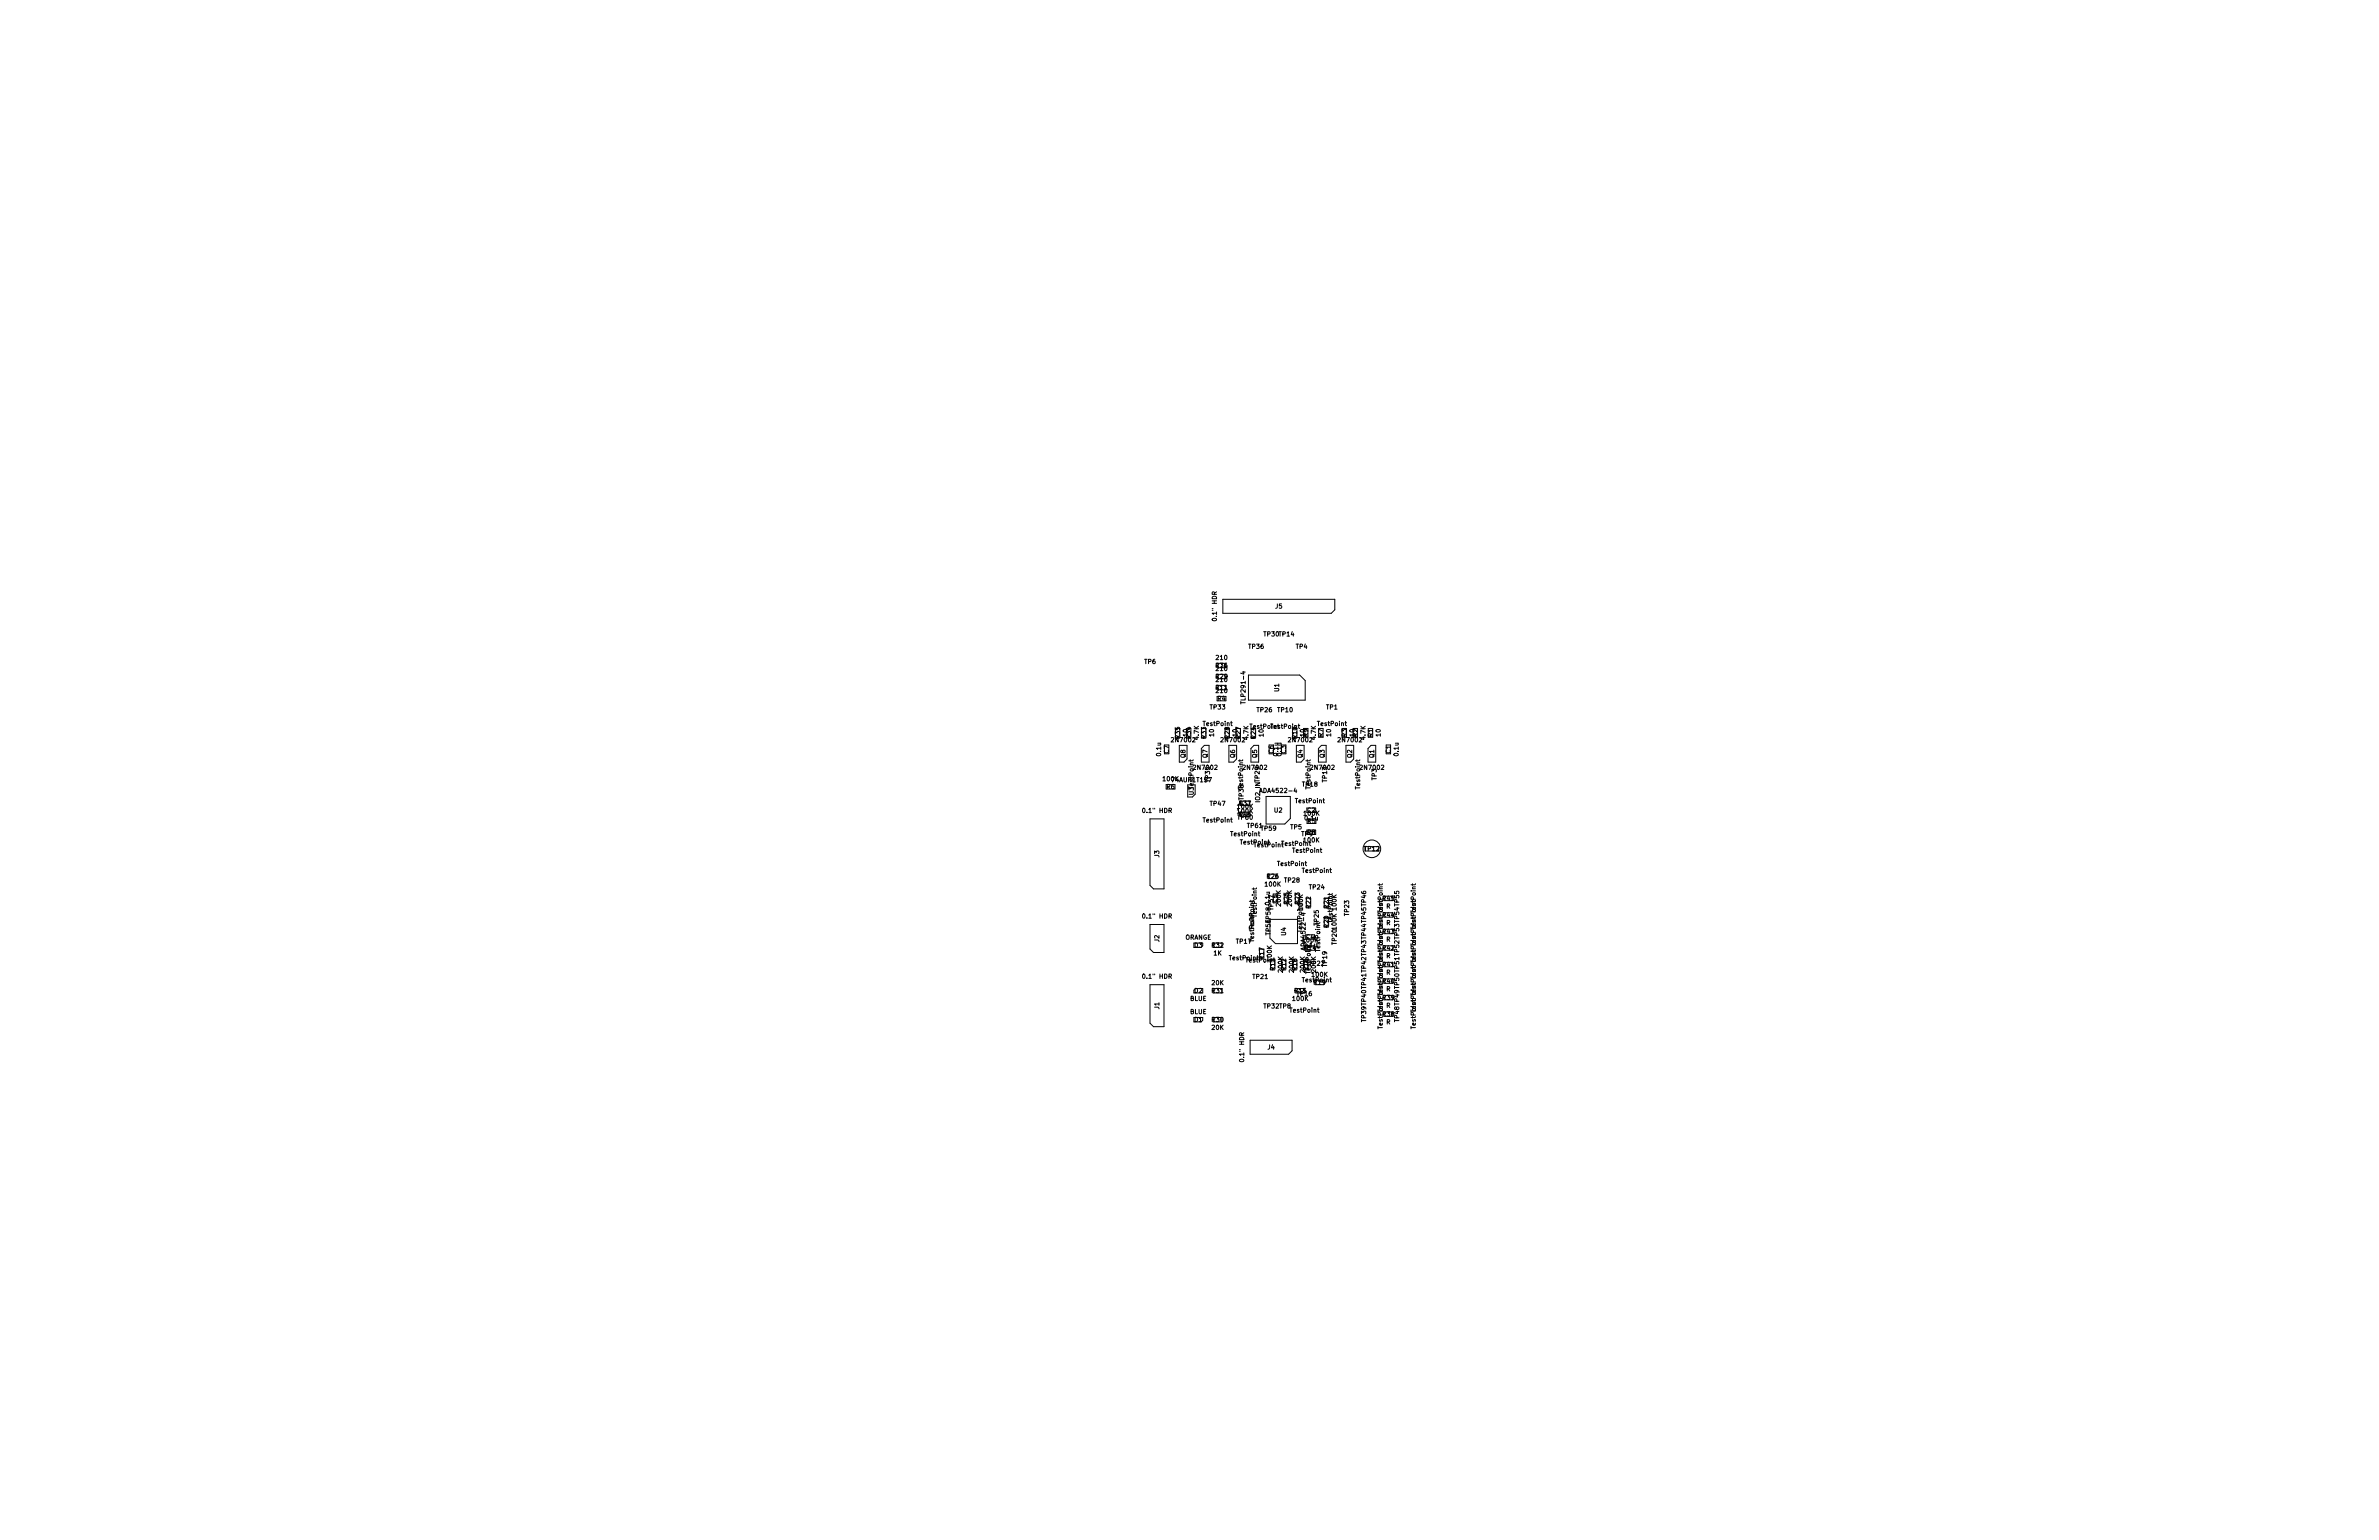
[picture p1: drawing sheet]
<svg xmlns="http://www.w3.org/2000/svg" width="432mm" height="279mm" viewBox="0 0 432 279" stroke-linecap="round" stroke-linejoin="round" font-family="sans-serif">
<defs><g id="words">
<g font-size="1.1">
<text x="220.8" y="112.4" transform="rotate(-90 220.8 112.4)">0.1&quot; HDR</text>
<text x="231.5" y="110.4">J5</text>
<text x="220.8" y="119.7">210</text>
<text x="226.7" y="117.7">TP36</text>
<text x="229.4" y="115.5">TP30TP14</text>
<text x="235.2" y="117.7">TP4</text>
<text x="207.7" y="120.5">TP6</text>
<text x="220.7" y="125.2">R11</text>
<text x="220.7" y="123.2">R29</text>
<text x="220.7" y="121.2">R36</text>
<text x="220.8" y="125.7">210</text>
<text x="220.8" y="123.7">210</text>
<text x="220.8" y="121.7">210</text>
<text x="232.1" y="125.5" transform="rotate(-90 232.1 125.5)">U1</text>
<text x="218.5" y="131.7">TestPoint</text>
<text x="219.7" y="128.7">TP33</text>
<text x="221" y="127.2">R4</text>
<text x="226.1" y="127.2" transform="rotate(-90 226.1 127.2)">TLP291-4</text>
<text x="228.2" y="129.2">TP26</text>
<text x="231.9" y="129.2">TP10</text>
<text x="239.2" y="131.7">TestPoint</text>
<text x="240.7" y="128.7">TP1</text>
<text x="210.7" y="137.1" transform="rotate(-90 210.7 137.1)">0.1u</text>
<text x="212.1" y="136.7" transform="rotate(-90 212.1 136.7)">C7</text>
<text x="212.8" y="134.6">2N7002</text>
<text x="214.1" y="134" transform="rotate(-90 214.1 134)">R35</text>
<text x="215.1" y="137.5" transform="rotate(-90 215.1 137.5)">Q8</text>
<text x="215.6" y="133.6" transform="rotate(-90 215.6 133.6)">10</text>
<text x="216.1" y="134" transform="rotate(-90 216.1 134)">R34</text>
<text x="217.6" y="134.1" transform="rotate(-90 217.6 134.1)">4.7K</text>
<text x="218.9" y="134" transform="rotate(-90 218.9 134)">R33</text>
<text x="219.1" y="137.5" transform="rotate(-90 219.1 137.5)">Q7</text>
<text x="220.3" y="133.6" transform="rotate(-90 220.3 133.6)">10</text>
<text x="221.8" y="134.6">2N7002</text>
<text x="223.1" y="134" transform="rotate(-90 223.1 134)">R28</text>
<text x="224.1" y="137.5" transform="rotate(-90 224.1 137.5)">Q6</text>
<text x="224.6" y="133.6" transform="rotate(-90 224.6 133.6)">10</text>
<text x="225.1" y="134" transform="rotate(-90 225.1 134)">R27</text>
<text x="226.6" y="134.1" transform="rotate(-90 226.6 134.1)">4.7K</text>
<text x="227" y="132.2">TestPoint</text>
<text x="227.9" y="134" transform="rotate(-90 227.9 134)">R24</text>
<text x="228.1" y="137.5" transform="rotate(-90 228.1 137.5)">Q5</text>
<text x="229.3" y="133.6" transform="rotate(-90 229.3 133.6)">10</text>
<text x="230.7" y="132.2">TestPoint</text>
<text x="231.1" y="136.7" transform="rotate(-90 231.1 136.7)">C6</text>
<text x="232" y="137.1" transform="rotate(-90 232 137.1)">0.1u</text>
<text x="232.6" y="137.1" transform="rotate(-90 232.6 137.1)">0.1u</text>
<text x="233.4" y="136.7" transform="rotate(-90 233.4 136.7)">C3</text>
<text x="234" y="134.6">2N7002</text>
<text x="235.4" y="134" transform="rotate(-90 235.4 134)">R10</text>
<text x="236.4" y="137.5" transform="rotate(-90 236.4 137.5)">Q4</text>
<text x="236.8" y="133.6" transform="rotate(-90 236.8 133.6)">10</text>
<text x="237.4" y="133.7" transform="rotate(-90 237.4 133.7)">R9</text>
<text x="238.8" y="134.1" transform="rotate(-90 238.8 134.1)">4.7K</text>
<text x="240.1" y="133.7" transform="rotate(-90 240.1 133.7)">R7</text>
<text x="240.4" y="137.5" transform="rotate(-90 240.4 137.5)">Q3</text>
<text x="241.6" y="133.6" transform="rotate(-90 241.6 133.6)">10</text>
<text x="243" y="134.6">2N7002</text>
<text x="244.4" y="133.7" transform="rotate(-90 244.4 133.7)">R3</text>
<text x="245.4" y="137.5" transform="rotate(-90 245.4 137.5)">Q2</text>
<text x="245.8" y="133.6" transform="rotate(-90 245.8 133.6)">10</text>
<text x="246.4" y="133.7" transform="rotate(-90 246.4 133.7)">R2</text>
<text x="247.8" y="134.1" transform="rotate(-90 247.8 134.1)">4.7K</text>
<text x="249.2" y="133.7" transform="rotate(-90 249.2 133.7)">R1</text>
<text x="249.4" y="137.5" transform="rotate(-90 249.4 137.5)">Q1</text>
<text x="250.6" y="133.6" transform="rotate(-90 250.6 133.6)">10</text>
<text x="252.4" y="136.7" transform="rotate(-90 252.4 136.7)">C1</text>
<text x="253.8" y="137.1" transform="rotate(-90 253.8 137.1)">0.1u</text>
<text x="211.1" y="141.7">100K</text>
<text x="211.8" y="143.2">R6</text>
<text x="212.9" y="141.9">74AUP1T157</text>
<text x="216.8" y="139.6">2N7002</text>
<text x="219.6" y="141.8" transform="rotate(-90 219.6 141.8)">TP35</text>
<text x="225.6" y="143" transform="rotate(-90 225.6 143)">TestPoint</text>
<text x="225.8" y="139.6">2N7002</text>
<text x="229.1" y="143.9">ADA4522-4</text>
<text x="236.4" y="142.7">TP18</text>
<text x="237.8" y="143" transform="rotate(-90 237.8 143)">TestPoint</text>
<text x="238" y="139.6">2N7002</text>
<text x="240.8" y="141.8" transform="rotate(-90 240.8 141.8)">TP13</text>
<text x="246.8" y="143" transform="rotate(-90 246.8 143)">TestPoint</text>
<text x="247" y="139.6">2N7002</text>
<text x="249.8" y="141.5" transform="rotate(-90 249.8 141.5)">TP3</text>
<text x="207.6" y="147.5">0.1&quot; HDR</text>
<text x="216.7" y="144.2" transform="rotate(-90 216.7 144.2)">U3TestPoint</text>
<text x="218.5" y="149.2">TestPoint</text>
<text x="219.7" y="146.2">TP47</text>
<text x="224.6" y="147.6">100K</text>
<text x="224.6" y="146.7">100K</text>
<text x="224.7" y="148.7">TP60</text>
<text x="224.9" y="146.2">R37</text>
<text x="224.9" y="148.2">R46</text>
<text x="225.7" y="145.1" transform="rotate(-90 225.7 145.1)">TP38</text>
<text x="228.7" y="145.5" transform="rotate(-90 228.7 145.5)">IO2_INTP29</text>
<text x="231.3" y="147.4">U2</text>
<text x="235.2" y="145.7">TestPoint</text>
<text x="236.7" y="148">100K</text>
<text x="236.9" y="148.8">0.1u</text>
<text x="237.3" y="147.4">C2</text>
<text x="237.3" y="149.4">R5</text>
<text x="210.4" y="155.5" transform="rotate(-90 210.4 155.5)">J3</text>
<text x="223.5" y="151.7">TestPoint</text>
<text x="226.4" y="150.2">TP61</text>
<text x="227.7" y="153.7">TestPointTestPoint</text>
<text x="228.9" y="150.7">TP59</text>
<text x="234.2" y="150.5">TP5</text>
<text x="234.7" y="154.7">TestPoint</text>
<text x="236.2" y="151.7">TP9</text>
<text x="236.7" y="152.8">100K</text>
<text x="237.3" y="151.4">R8</text>
<text x="247.7" y="154.4">TP12</text>
<text x="229.7" y="160.8">100K</text>
<text x="230" y="159.4">R26</text>
<text x="232" y="157.1">TestPoint</text>
<text x="233.2" y="160.1">TP28</text>
<text x="236.5" y="158.3">TestPoint</text>
<text x="237.7" y="161.3">TP24</text>
<text x="207.6" y="166.6">0.1&quot; HDR</text>
<text x="228.1" y="166.3" transform="rotate(-90 228.1 166.3)">TestPoint</text>
<text x="230.5" y="164.1" transform="rotate(-90 230.5 164.1)">0.1u</text>
<text x="231.1" y="165.1" transform="rotate(-90 231.1 165.1)">TP57</text>
<text x="231.9" y="163.7" transform="rotate(-90 231.9 163.7)">C5</text>
<text x="232.5" y="164.3" transform="rotate(-90 232.5 164.3)">200K</text>
<text x="233.9" y="164" transform="rotate(-90 233.9 164)">R25</text>
<text x="234.5" y="164.3" transform="rotate(-90 234.5 164.3)">200K</text>
<text x="235.9" y="164" transform="rotate(-90 235.9 164)">R23</text>
<text x="236.5" y="165.1" transform="rotate(-90 236.5 165.1)">100K</text>
<text x="237.9" y="164.8" transform="rotate(-90 237.9 164.8)">R22</text>
<text x="241.1" y="164.8" transform="rotate(-90 241.1 164.8)">R21</text>
<text x="241.8" y="167.3" transform="rotate(-90 241.8 167.3)">TestPoint</text>
<text x="242.6" y="165.1" transform="rotate(-90 242.6 165.1)">100K</text>
<text x="244.8" y="166.1" transform="rotate(-90 244.8 166.1)">TP23</text>
<text x="251" y="166.4">R44</text>
<text x="251" y="163.4">R45</text>
<text x="251.6" y="167.8">R</text>
<text x="251.6" y="164.8">R</text>
<text x="210.4" y="170.9" transform="rotate(-90 210.4 170.9)">J2</text>
<text x="215.1" y="170.5">ORANGE</text>
<text x="216.8" y="171.9">D3</text>
<text x="220" y="171.9">R32</text>
<text x="220.3" y="173.3">1K</text>
<text x="224.4" y="171.2">TP17</text>
<text x="227.6" y="170.8" transform="rotate(-90 227.6 170.8)">TestPoint</text>
<text x="230.6" y="169.6" transform="rotate(-90 230.6 169.6)">TP56TP58</text>
<text x="233.4" y="169.7" transform="rotate(-90 233.4 169.7)">U4</text>
<text x="236.4" y="169" transform="rotate(-90 236.4 169)">TestPoint</text>
<text x="236.5" y="171">100K</text>
<text x="236.7" y="171.8">0.1u</text>
<text x="236.8" y="172.4">R14</text>
<text x="236.9" y="171.9" transform="rotate(-90 236.9 171.9)">ADA4522-4</text>
<text x="237.1" y="170.4">C4</text>
<text x="239.6" y="172.5" transform="rotate(-90 239.6 172.5)">TestPointTP25</text>
<text x="241.1" y="168.3" transform="rotate(-90 241.1 168.3)">R20</text>
<text x="242.6" y="171.3" transform="rotate(-90 242.6 171.3)">TP20100K</text>
<text x="251" y="172.4">R42</text>
<text x="251" y="169.4">R43</text>
<text x="251.6" y="173.8">R</text>
<text x="251.6" y="170.8">R</text>
<text x="207.6" y="177.6">0.1&quot; HDR</text>
<text x="220" y="178.7">20K</text>
<text x="223.2" y="174.2">TestPoint</text>
<text x="227.4" y="177.6">TP21</text>
<text x="229.4" y="174" transform="rotate(-90 229.4 174)">R17</text>
<text x="230.8" y="174.3" transform="rotate(-90 230.8 174.3)">100K</text>
<text x="231.4" y="176" transform="rotate(-90 231.4 176)">R13</text>
<text x="232.8" y="176.3" transform="rotate(-90 232.8 176.3)">200K</text>
<text x="233.4" y="176" transform="rotate(-90 233.4 176)">R12</text>
<text x="234.8" y="176.3" transform="rotate(-90 234.8 176.3)">200K</text>
<text x="235.4" y="176" transform="rotate(-90 235.4 176)">R18</text>
<text x="236.5" y="178.2">TestPoint</text>
<text x="236.8" y="176.3" transform="rotate(-90 236.8 176.3)">200K</text>
<text x="237.4" y="176" transform="rotate(-90 237.4 176)">R16</text>
<text x="237.7" y="175.2">TP22</text>
<text x="237.8" y="176.5" transform="rotate(-90 237.8 176.5)">TestPoint</text>
<text x="238.2" y="177.2">100K</text>
<text x="238.5" y="178.6">R19</text>
<text x="238.8" y="176.3" transform="rotate(-90 238.8 176.3)">200K</text>
<text x="240.8" y="175.3" transform="rotate(-90 240.8 175.3)">TP19</text>
<text x="251" y="178.4">R40</text>
<text x="251" y="175.4">R41</text>
<text x="251.6" y="179.8">R</text>
<text x="251.6" y="176.8">R</text>
<text x="210.4" y="183.1" transform="rotate(-90 210.4 183.1)">J1</text>
<text x="216" y="184">BLUE</text>
<text x="216" y="181.6">BLUE</text>
<text x="216.8" y="185.4">D1</text>
<text x="216.8" y="180.2">D2</text>
<text x="220" y="185.4">R30</text>
<text x="220" y="180.2">R31</text>
<text x="229.4" y="183">TP32TP8</text>
<text x="234.2" y="183.7">TestPoint</text>
<text x="234.7" y="181.6">100K</text>
<text x="235" y="180.2">R15</text>
<text x="235.4" y="180.7">TP16</text>
<text x="247.9" y="185.3" transform="rotate(-90 247.9 185.3)">TP39 TP40 TP41 TP42 TP43 TP44 TP45 TP46</text>
<text x="251" y="184.4">R38</text>
<text x="251" y="181.4">R39</text>
<text x="251.6" y="185.8">R</text>
<text x="251.6" y="182.8">R</text>
<text x="253.9" y="185.3" transform="rotate(-90 253.9 185.3)">TP48 TP49 TP50 TP51 TP52 TP53 TP54 TP55</text>
<text x="220" y="186.8">20K</text>
<text x="230.1" y="190.4">J4</text>
<text x="250.9" y="186.5" transform="rotate(-90 250.9 186.5)">TestPoint</text>
<text x="256.9" y="186.5" transform="rotate(-90 256.9 186.5)">TestPoint</text>
<text x="225.8" y="192.4" transform="rotate(-90 225.8 192.4)">0.1&quot; HDR</text>
</g>
</g></defs>
<g fill="none" stroke="#000" stroke-width=".18">
<path d="M222 108.7h20.3v1.9l-.7 .7h-19.6zM215.4 135.2h-1.3v3.1h.8l.5-.6v-2.5M218.6 135.2h.8v3.1h-1.3v-2.5zM224.4 135.2h-1.3v3.1h.8l.5-.6v-2.5M225.2 127.3v.4M225.7 121.8v.5l-.5-.2M226.6 122.5h9.3l1 1v3.5h-10.3zM227.6 135.2h.8v3.1h-1.3v-2.5zM236.7 135.2h-1.4v3.1h.8l.6-.6v-2.5M239.8 135.2h.9v3.1h-1.4v-2.5zM245.7 135.2h-1.4v3.1h.8l.6-.6v-2.5M248.8 135.2h.9v3.1h-1.4v-2.5z"/>
<path d="M208.7 148.6h2.6v12.7h-1.9l-.7-.7zM215.6 142.4v2.2h.8l.5-.5M225.1 152.4h.4M225.3 152.4v.8M225.8 152.9l.3-.1v-.1h-.3v.4h.3M226.8 152.7h-.3l.3 .2v.2h-.3M227 152.6h.3M227.1 152.4v.6l.2 .2M229.8 144.5h4.4v4l-1 1h-3.4zM235.1 143l-.2 .5h.5M247.8 153.6h2.4M247.8 154.4h2.4"/>
<path d="M208.7 178.6h2.6v7.7h-1.9l-.7-.7zM208.7 167.7h2.6v5.1h-1.9l-.7-.6zM226.8 164.6h.1M227.6 163.3l-.2 .2h-.6M228.6 174.2l.4-.1v-.3h-.4v.8M229.4 174.1h.3v.4h-.3zM230.5 166.8h5v4.4h-4l-1-1zM236.9 171.9l-.8 .2 .8 .3M250.1 179.6h.1M250.1 176.6h.1M250.1 173.6h.1M250.1 170.6h.1"/>
<path d="M250.1 167.6h.1M250.1 164.6h.1M250.1 161.6h.1M250.1 165.2v.5M250.1 168.2v.5M250.1 171.2v.5M250.1 174.2v.5M250.1 177.2v.5M250.1 177.4h.8M250.1 174.4h.8M250.1 171.4h.8M250.1 168.4h.8"/>
<path d="M250.1 165.4h.8M250.4 161.2h.5M250.4 179.6h.5M250.4 179.2h.5M250.4 160.3v.3M250.4 163.3v.4M250.4 166.3v.4M250.4 169.3v.4M250.4 172.3v.4M250.4 175.3v.4M250.4 178.3v.4M250.4 176.6h.5"/>
<path d="M250.4 176.2h.5M250.4 173.6h.5M250.4 173.2h.5M250.4 170.6h.5M250.4 170.2h.5M250.4 167.6h.5M250.4 167.2h.5M250.4 164.6h.5M250.4 164.2h.5M250.4 161.6h.5M250.4 179l.1 .3 .2-.3h.2v.3M250.4 177h.4l.1 .2-.4 .2-.1-.2z"/>
<path d="M250.4 176l.1 .3 .2-.3h.2v.3M250.4 174h.4l.1 .2-.4 .2-.1-.2zM250.4 173l.1 .3 .2-.3h.2v.3M250.4 170l.1 .3 .2-.3h.2v.3M250.4 168h.4l.1 .2-.4 .2-.1-.2zM250.4 167l.1 .3 .2-.3h.2v.3M250.4 165h.4l.1 .2-.4 .2-.1-.2zM250.4 164l.1 .3 .2-.3h.2v.3M250.4 162h.4l.1 .2-.4 .2-.1-.2zM250.5 171h.3l.1 .3-.4 .1zM250.5 178.2v-.4l-.3-.1-.1 .5h.8M250.5 175.2v-.4l-.3-.1-.1 .5h.8"/>
<path d="M250.5 172.2v-.4l-.3-.1-.1 .5h.8M250.5 169.2v-.4l-.3-.1-.1 .5h.8M250.5 166.2v-.4l-.3-.1-.1 .5h.8M250.5 163.2v-.4l-.3-.1-.1 .5h.8M250.9 179.6l-.1 .4-.4-.1v-.3h.2v.4M250.9 176.6l-.1 .4-.4-.1v-.3h.2v.4M250.9 173.6l-.1 .4-.4-.1v-.3h.2v.4M250.9 170.6l-.1 .4-.4-.1v-.3h.2v.4M250.9 167.6l-.1 .4-.4-.1v-.3h.2v.4M250.9 164.6l-.1 .4-.4-.1v-.3h.2v.4M250.9 178.9h-.5l.1 .3M250.9 178.3l-.1 .2h-.7"/>
<path d="M250.9 178.4l-.1 .2h-.7M250.9 175.9h-.5l.1 .3M250.9 175.3l-.1 .2h-.7M250.9 175.4l-.1 .2h-.7M250.9 172.9h-.5l.1 .3M250.9 172.3l-.1 .2h-.7M250.9 172.4l-.1 .2h-.7M250.9 169.9h-.5l.1 .3M250.9 169.3l-.1 .2h-.7M250.9 169.4l-.1 .2h-.7M250.9 166.9h-.5l.1 .3M250.9 166.3l-.1 .2h-.7"/>
<path d="M250.9 166.4l-.1 .2h-.7M250.9 163.9h-.5l.1 .3M250.9 163.3l-.1 .2h-.7M250.9 163.4l-.1 .2h-.7M250.9 160.9h-.5l.1 .3M250.9 160.3l-.1 .2h-.7M256.1 179.6h.1M256.1 176.6h.1M256.1 173.6h.1M256.1 170.6h.1M256.1 167.6h.1M256.1 164.6h.1"/>
<path d="M256.1 161.6h.1M256.1 177.4h.8M256.1 174.4h.8M256.1 171.4h.8M256.1 168.4h.8M256.1 165.4h.8M256.1 165.2v.5M256.1 168.2v.5M256.1 171.2v.5M256.1 174.2v.5M256.1 177.2v.5M256.4 161.2h.5"/>
<path d="M256.4 179.6h.5M256.4 179.2h.5M256.4 176.6h.5M256.4 176.2h.5M256.4 173.6h.5M256.4 173.2h.5M256.4 170.6h.5M256.4 170.2h.5M256.4 167.6h.5M256.4 167.2h.5M256.4 164.6h.5M256.4 164.2h.5"/>
<path d="M256.4 161.6h.5M256.4 160.3v.3M256.4 163.3v.4M256.4 166.3v.4M256.4 169.3v.4M256.4 172.3v.4M256.4 175.3v.4M256.4 178.3v.4M256.4 179l.1 .3 .2-.3h.2v.3M256.4 177h.4l.1 .2-.4 .2-.1-.2zM256.4 176l.1 .3 .2-.3h.2v.3M256.4 174h.4l.1 .2-.4 .2-.1-.2z"/>
<path d="M256.4 173l.1 .3 .2-.3h.2v.3M256.4 171h.4l.1 .2-.4 .2-.1-.2zM256.4 170l.1 .3 .2-.3h.2v.3M256.4 168h.4l.1 .2-.4 .2-.1-.2zM256.4 167l.1 .3 .2-.3h.2v.3M256.4 165h.4l.1 .2-.4 .2-.1-.2zM256.4 164l.1 .3 .2-.3h.2v.3M256.4 162h.4l.1 .2-.4 .2-.1-.2zM256.5 178.2v-.4l-.3-.1-.1 .5h.8M256.5 175.2v-.4l-.3-.1-.1 .5h.8M256.5 172.2v-.4l-.3-.1-.1 .5h.8M256.5 169.2v-.4l-.3-.1-.1 .5h.8"/>
<path d="M256.5 166.2v-.4l-.3-.1-.1 .5h.8M256.5 163.2v-.4l-.3-.1-.1 .5h.8M256.9 179.6l-.1 .4-.4-.1v-.3h.2v.4M256.9 176.6l-.1 .4-.4-.1v-.3h.2v.4M256.9 173.6l-.1 .4-.4-.1v-.3h.2v.4M256.9 170.6l-.1 .4-.4-.1v-.3h.2v.4M256.9 167.6l-.1 .4-.4-.1v-.3h.2v.4M256.9 164.6l-.1 .4-.4-.1v-.3h.2v.4M256.9 178.9h-.5l.1 .3M256.9 178.3l-.1 .2h-.7M256.9 178.4l-.1 .2h-.7M256.9 175.9h-.5l.1 .3"/>
<path d="M256.9 175.3l-.1 .2h-.7M256.9 175.4l-.1 .2h-.7M256.9 172.9h-.5l.1 .3M256.9 172.3l-.1 .2h-.7M256.9 172.4l-.1 .2h-.7M256.9 169.9h-.5l.1 .3M256.9 169.3l-.1 .2h-.7M256.9 169.4l-.1 .2h-.7M256.9 166.9h-.5l.1 .3M256.9 166.3l-.1 .2h-.7M256.9 166.4l-.1 .2h-.7M256.9 163.9h-.5l.1 .3"/>
<path d="M256.9 163.3l-.1 .2h-.7M256.9 163.4l-.1 .2h-.7M256.9 160.9h-.5l.1 .3M256.9 160.3l-.1 .2h-.7M226.9 188.7h7.6v1.9l-.6 .7h-7zM250.1 180.2v.5M250.1 180.4h.8M250.4 180h.4l.1 .2-.4 .2-.1-.2zM250.5 181.2v-.4l-.3-.1-.1 .5h.8M256.1 180.4h.8M256.1 180.2v.5M256.4 180h.4l.1 .2-.4 .2-.1-.2z"/>
<path d="M256.5 181.2v-.4l-.3-.1-.1 .5h.8"/>
<circle cx="249" cy="154" r="1.6"/>
</g>
<use href="#words"/>
</svg>
